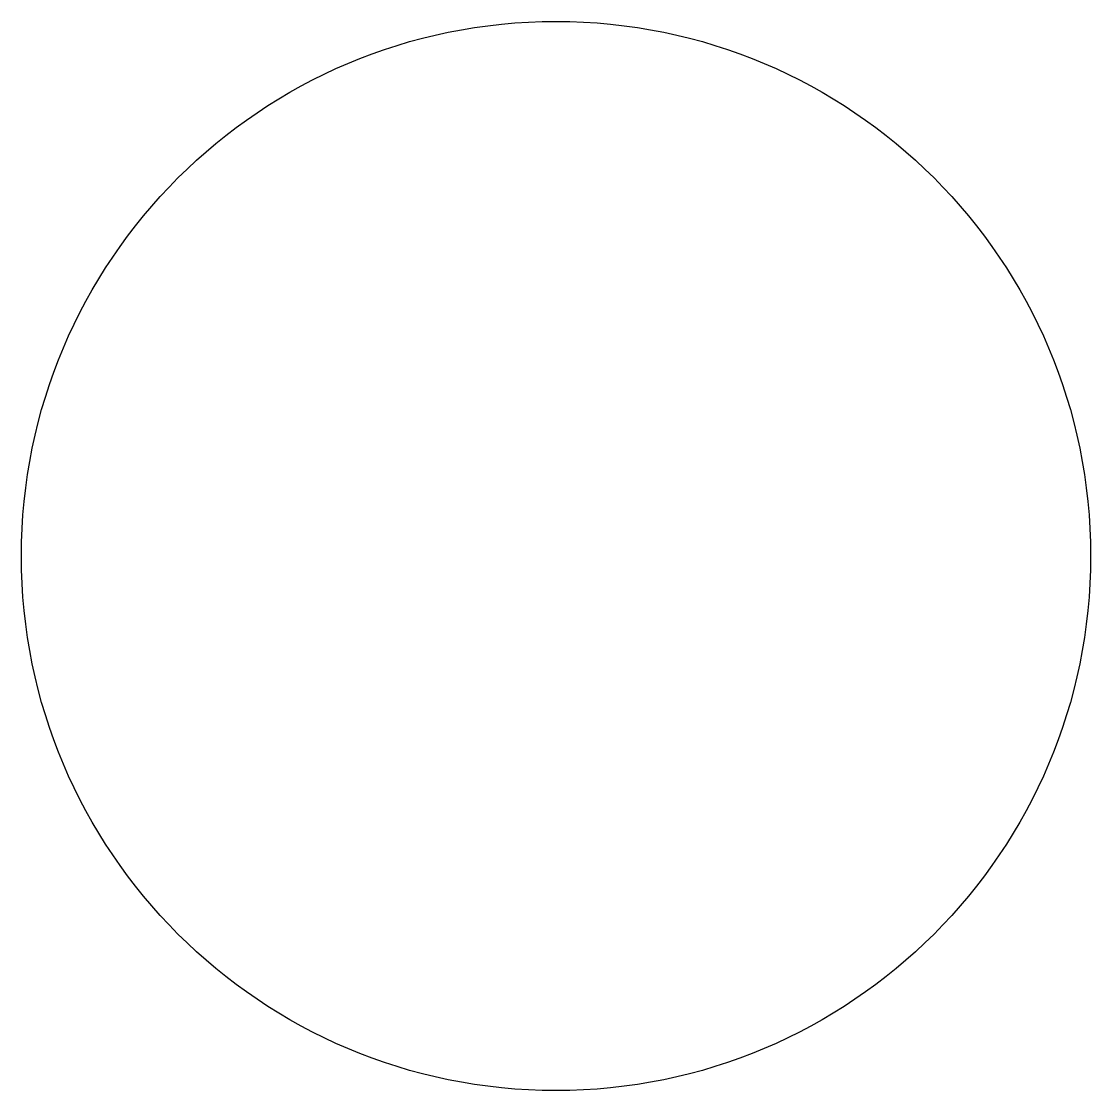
# Model space of a CAD drawing. Header units: millimetres. Extents: x -35.8 to 35.8, y -64.8 to 6.7.
import ezdxf

# ---------------------------------------------------------------- set-up
doc = ezdxf.new("R2010")
doc.units = ezdxf.units.MM

msp = doc.modelspace()

# ---------------------------------------------------------------- linework, layer by layer
msp.add_circle((0, -29.046945), 35.786242)

doc.saveas('drawing.dxf')
